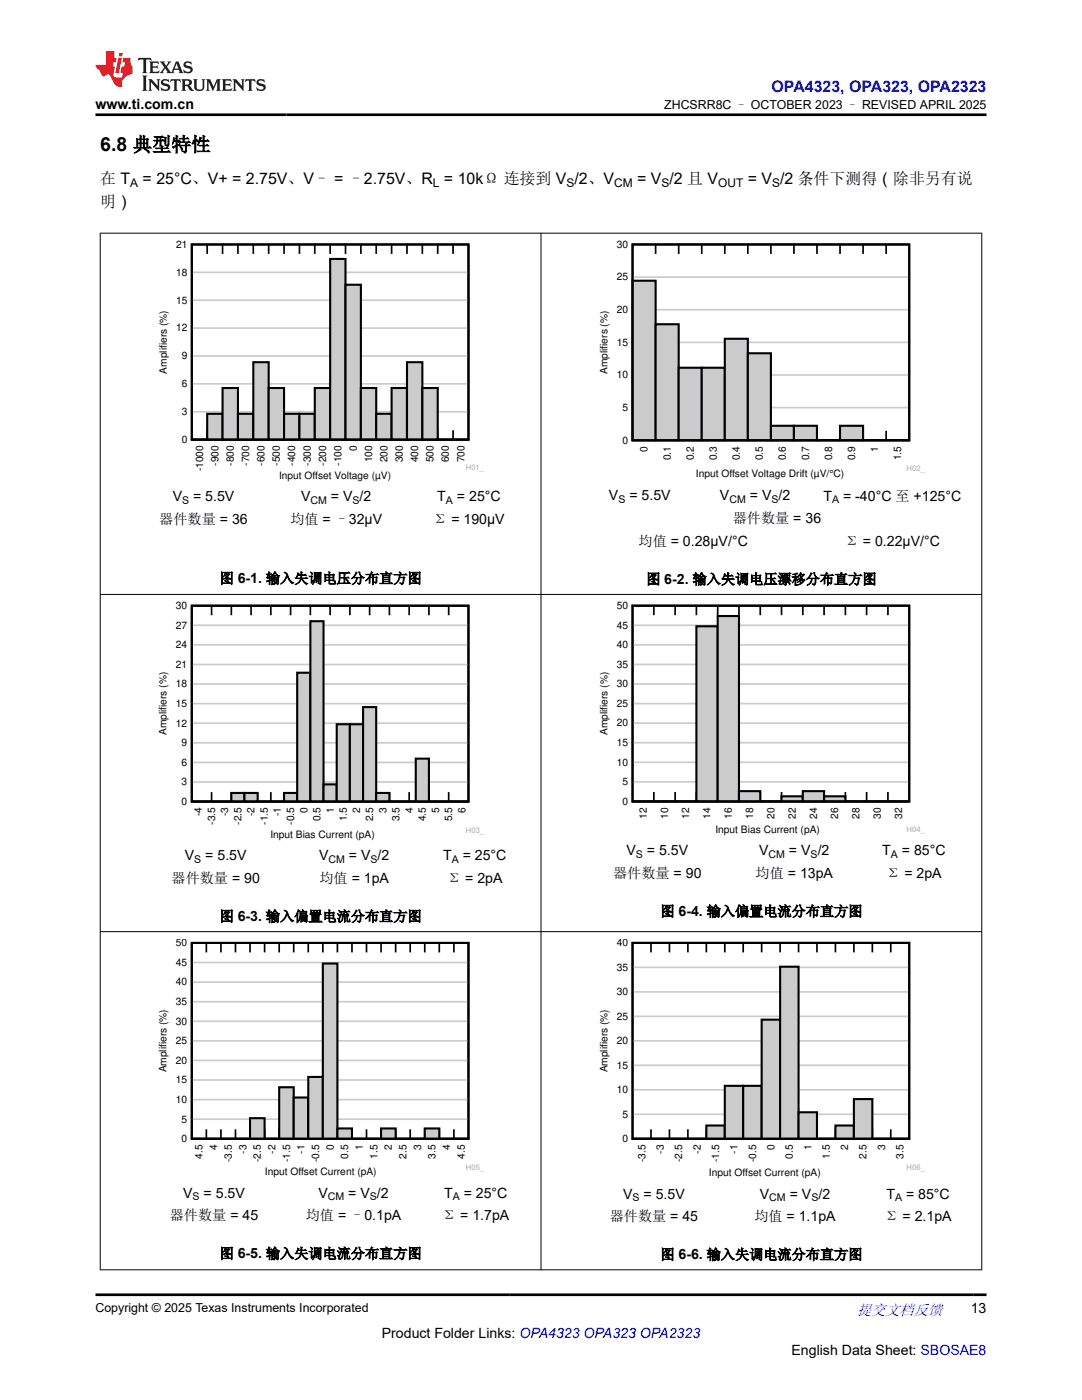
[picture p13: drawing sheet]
<svg xmlns="http://www.w3.org/2000/svg" width="216mm" height="279mm" viewBox="0 0 216 279" stroke-linecap="round" stroke-linejoin="round" font-family="sans-serif">
<defs><g id="words">
<text font-size="3.9" x="20" y="30.2">6.8 典型特性</text>
<text font-size="3.2" fill="#00f" x="154" y="18.3">OPA4323, OPA323, OPA2323</text>
<g font-size="3.2">
<text x="20" y="36.7">在 T</text>
<text x="20" y="41.2">明）</text>
<text x="28.5" y="36.7">= 25°C、V+ = 2.75V、V– = –2.75V、R = 10kΩ 连接到 V /2、V</text>
<text x="127.1" y="36.7">= V /2 且 V</text>
<text x="149.2" y="36.7">= V /2 条件下测得（除非另有说</text>
</g>
<text font-size="3" fill="#00f" x="171" y="262.4">提交文档反馈</text>
<g font-size="2.8">
<text x="19" y="21.7">www.ti.com.cn</text>
<text x="34.5" y="100">V</text>
<text x="38.5" y="100">= 5.5V</text>
<text x="60.1" y="100">V</text>
<text x="66" y="100">= V /2</text>
<text x="87.3" y="100">T</text>
<text x="91.2" y="100">= 25°C</text>
<text x="121.5" y="99.8">V</text>
<text x="125.6" y="99.8">= 5.5V</text>
<text x="143.7" y="99.8">V</text>
<text x="149.6" y="99.8">= V /2</text>
<text x="164.3" y="99.9">T</text>
<text x="168.2" y="99.9">= -40°C 至 +125°C</text>
<text x="31.8" y="104.5">器件数量 = 36</text>
<text x="57.9" y="104.5">均值 = –32µV</text>
<text x="86.5" y="104.5">Σ = 190µV</text>
<text x="146.2" y="104.4">器件数量 = 36</text>
<text x="127.4" y="108.9">均值 = 0.28µV/°C</text>
<text x="168.6" y="108.9">Σ = 0.22µV/°C</text>
<text x="43.8" y="116.4">图 6-1. 输入失调电压分布直方图</text>
<text x="129" y="116.6">图 6-2. 输入失调电压漂移分布直方图</text>
<text x="36.9" y="171.7">V</text>
<text x="41" y="171.7">= 5.5V</text>
<text x="63.7" y="171.7">V</text>
<text x="69.6" y="171.7">= V /2</text>
<text x="88.4" y="171.7">T</text>
<text x="92.3" y="171.7">= 25°C</text>
<text x="125" y="170.7">V</text>
<text x="129.1" y="170.7">= 5.5V</text>
<text x="151.5" y="170.7">V</text>
<text x="157.4" y="170.7">= V /2</text>
<text x="176.1" y="170.7">T</text>
<text x="180" y="170.7">= 85°C</text>
<text x="34.2" y="176.2">器件数量 = 90</text>
<text x="63.7" y="176.2">均值 = 1pA</text>
<text x="89.2" y="176.2">Σ = 2pA</text>
<text x="122.3" y="175.2">器件数量 = 90</text>
<text x="150.8" y="175.2">均值 = 13pA</text>
<text x="176.8" y="175.2">Σ = 2pA</text>
<text x="43.8" y="183.8">图 6-3. 输入偏置电流分布直方图</text>
<text x="131.8" y="182.8">图 6-4. 输入偏置电流分布直方图</text>
<text x="36.6" y="239">V</text>
<text x="40.6" y="239">= 5.5V</text>
<text x="63.5" y="239">V</text>
<text x="69.5" y="239">= V /2</text>
<text x="88.6" y="239">T</text>
<text x="92.5" y="239">= 25°C</text>
<text x="124.3" y="239.2">V</text>
<text x="128.4" y="239.2">= 5.5V</text>
<text x="151.6" y="239.2">V</text>
<text x="157.6" y="239.2">= V /2</text>
<text x="176.9" y="239.2">T</text>
<text x="180.8" y="239.2">= 85°C</text>
<text x="33.9" y="243.5">器件数量 = 45</text>
<text x="61" y="243.5">均值 = –0.1pA</text>
<text x="88.2" y="243.5">Σ = 1.7pA</text>
<text x="121.7" y="243.7">器件数量 = 45</text>
<text x="150.5" y="243.7">均值 = 1.1pA</text>
<text x="176.5" y="243.7">Σ = 2.1pA</text>
<text x="43.8" y="251.1">图 6-5. 输入失调电流分布直方图</text>
<text x="131.8" y="251.3">图 6-6. 输入失调电流分布直方图</text>
<text x="193.7" y="262.1">13</text>
<text x="76.2" y="266.9">Product Folder Links: OPA4323 OPA323 OPA2323</text>
<text x="157.9" y="270.3">English Data Sheet: SBOSAE8</text>
</g>
<g font-size="2.5">
<text x="132.5" y="21.8">ZHCSRR8C – OCTOBER 2023 – REVISED APRIL 2025</text>
<text x="19" y="261.8">Copyright © 2025 Texas Instruments Incorporated</text>
</g>
<g font-size="2.4">
<text x="26" y="37.3">A</text>
<text x="86.4" y="37.3">L</text>
<text x="113" y="37.3">S</text>
<text x="122.6" y="37.3">CM</text>
<text x="132" y="37.3">S</text>
<text x="143.3" y="37.3">OUT</text>
<text x="154.1" y="37.3">S</text>
</g>
<g font-size="2.1">
<text x="36.3" y="100.6">S</text>
<text x="62" y="100.6">CM</text>
<text x="70.4" y="100.6">S</text>
<text x="89" y="100.6">A</text>
<text x="123.4" y="100.3">S</text>
<text x="145.5" y="100.3">CM</text>
<text x="153.9" y="100.3">S</text>
<text x="166" y="100.5">A</text>
<text x="38.8" y="172.3">S</text>
<text x="65.6" y="172.3">CM</text>
<text x="73.9" y="172.3">S</text>
<text x="90.1" y="172.3">A</text>
<text x="126.9" y="171.3">S</text>
<text x="153.4" y="171.3">CM</text>
<text x="161.7" y="171.3">S</text>
<text x="177.8" y="171.3">A</text>
<text x="38.4" y="239.6">S</text>
<text x="65.4" y="239.6">CM</text>
<text x="73.8" y="239.6">S</text>
<text x="90.3" y="239.6">A</text>
<text x="126.2" y="239.8">S</text>
<text x="153.5" y="239.8">CM</text>
<text x="161.9" y="239.8">S</text>
<text x="178.6" y="239.8">A</text>
</g>
<g font-size="2">
<text x="35.1" y="49.5">21</text>
<text x="123.1" y="49.4">30</text>
<text x="35.1" y="55">18</text>
<text x="123.1" y="56">25</text>
<text x="35.1" y="60.6">15</text>
<text x="123.1" y="62.5">20</text>
<text x="35.1" y="66.1">12</text>
<text x="36.3" y="71.7">9</text>
<text x="123.1" y="69">15</text>
<text x="33.3" y="74.5" transform="rotate(-90 33.3 74.5)">Amplifiers (%)</text>
<text x="36.3" y="77.3">6</text>
<text x="121.2" y="74.6" transform="rotate(-90 121.2 74.6)">Amplifiers (%)</text>
<text x="123.1" y="75.5">10</text>
<text x="36.3" y="82.8">3</text>
<text x="124.2" y="82">5</text>
<text x="36.3" y="88.4">0</text>
<text x="124.2" y="88.5">0</text>
<text x="40.5" y="94" transform="rotate(-90 40.5 94)">-1000</text>
<text x="43.6" y="92.9" transform="rotate(-90 43.6 92.9)">-900</text>
<text x="46.7" y="92.9" transform="rotate(-90 46.7 92.9)">-800</text>
<text x="49.7" y="92.9" transform="rotate(-90 49.7 92.9)">-700</text>
<text x="52.8" y="92.9" transform="rotate(-90 52.8 92.9)">-600</text>
<text x="55.7" y="95.5">Input Offset Voltage (µV)</text>
<text x="55.9" y="92.9" transform="rotate(-90 55.9 92.9)">-500</text>
<text x="58.9" y="92.9" transform="rotate(-90 58.9 92.9)">-400</text>
<text x="62" y="92.9" transform="rotate(-90 62 92.9)">-300</text>
<text x="65.1" y="92.9" transform="rotate(-90 65.1 92.9)">-200</text>
<text x="68.1" y="92.9" transform="rotate(-90 68.1 92.9)">-100</text>
<text x="71.2" y="90" transform="rotate(-90 71.2 90)">0</text>
<text x="74.3" y="92.3" transform="rotate(-90 74.3 92.3)">100</text>
<text x="77.3" y="92.3" transform="rotate(-90 77.3 92.3)">200</text>
<text x="80.4" y="92.3" transform="rotate(-90 80.4 92.3)">300</text>
<text x="83.5" y="92.3" transform="rotate(-90 83.5 92.3)">400</text>
<text x="86.5" y="92.3" transform="rotate(-90 86.5 92.3)">500</text>
<text x="89.6" y="92.3" transform="rotate(-90 89.6 92.3)">600</text>
<text x="92.7" y="92.3" transform="rotate(-90 92.7 92.3)">700</text>
<text x="129.2" y="90.2" transform="rotate(-90 129.2 90.2)">0</text>
<text x="133.8" y="91.8" transform="rotate(-90 133.8 91.8)">0.1</text>
<text x="138.4" y="91.8" transform="rotate(-90 138.4 91.8)">0.2</text>
<text x="138.9" y="95.1">Input Offset Voltage Drift (µV/°C)</text>
<text x="143" y="91.8" transform="rotate(-90 143 91.8)">0.3</text>
<text x="147.6" y="91.8" transform="rotate(-90 147.6 91.8)">0.4</text>
<text x="152.2" y="91.8" transform="rotate(-90 152.2 91.8)">0.5</text>
<text x="156.8" y="91.8" transform="rotate(-90 156.8 91.8)">0.6</text>
<text x="161.4" y="91.8" transform="rotate(-90 161.4 91.8)">0.7</text>
<text x="166" y="91.8" transform="rotate(-90 166 91.8)">0.8</text>
<text x="170.6" y="91.8" transform="rotate(-90 170.6 91.8)">0.9</text>
<text x="175.2" y="90.2" transform="rotate(-90 175.2 90.2)">1</text>
<text x="179.8" y="91.8" transform="rotate(-90 179.8 91.8)">1.5</text>
<text x="35.1" y="125.5">27</text>
<text x="35.1" y="121.5">30</text>
<text x="123.1" y="125.5">45</text>
<text x="123.1" y="121.5">50</text>
<text x="35.1" y="129.4">24</text>
<text x="123.1" y="129.4">40</text>
<text x="35.1" y="137.2">18</text>
<text x="35.1" y="133.3">21</text>
<text x="123.1" y="137.2">30</text>
<text x="123.1" y="133.3">35</text>
<text x="35.1" y="141.1">15</text>
<text x="123.1" y="141.1">25</text>
<text x="33.3" y="146.7" transform="rotate(-90 33.3 146.7)">Amplifiers (%)</text>
<text x="35.1" y="145">12</text>
<text x="36.2" y="148.9">9</text>
<text x="121.2" y="146.7" transform="rotate(-90 121.2 146.7)">Amplifiers (%)</text>
<text x="123.1" y="148.9">15</text>
<text x="123.1" y="145">20</text>
<text x="36.2" y="152.8">6</text>
<text x="123.1" y="152.8">10</text>
<text x="36.2" y="160.6">0</text>
<text x="36.2" y="156.7">3</text>
<text x="124.2" y="160.6">0</text>
<text x="124.2" y="156.7">5</text>
<text x="40.3" y="162.9" transform="rotate(-90 40.3 162.9)">-4</text>
<text x="42.9" y="164.6" transform="rotate(-90 42.9 164.6)">-3.5</text>
<text x="45.6" y="162.9" transform="rotate(-90 45.6 162.9)">-3</text>
<text x="48.2" y="164.6" transform="rotate(-90 48.2 164.6)">-2.5</text>
<text x="50.8" y="162.9" transform="rotate(-90 50.8 162.9)">-2</text>
<text x="53.4" y="164.6" transform="rotate(-90 53.4 164.6)">-1.5</text>
<text x="53.9" y="167.2">Input Bias Current (pA)</text>
<text x="56.1" y="162.9" transform="rotate(-90 56.1 162.9)">-1</text>
<text x="58.7" y="164.6" transform="rotate(-90 58.7 164.6)">-0.5</text>
<text x="61.3" y="162.3" transform="rotate(-90 61.3 162.3)">0</text>
<text x="64" y="163.9" transform="rotate(-90 64 163.9)">0.5</text>
<text x="66.6" y="162.3" transform="rotate(-90 66.6 162.3)">1</text>
<text x="69.2" y="163.9" transform="rotate(-90 69.2 163.9)">1.5</text>
<text x="71.8" y="162.3" transform="rotate(-90 71.8 162.3)">2</text>
<text x="74.5" y="163.9" transform="rotate(-90 74.5 163.9)">2.5</text>
<text x="77.1" y="162.3" transform="rotate(-90 77.1 162.3)">3</text>
<text x="79.7" y="163.9" transform="rotate(-90 79.7 163.9)">3.5</text>
<text x="82.4" y="162.3" transform="rotate(-90 82.4 162.3)">4</text>
<text x="85" y="163.9" transform="rotate(-90 85 163.9)">4.5</text>
<text x="87.6" y="162.3" transform="rotate(-90 87.6 162.3)">5</text>
<text x="90.2" y="163.9" transform="rotate(-90 90.2 163.9)">5.5</text>
<text x="92.9" y="162.3" transform="rotate(-90 92.9 162.3)">6</text>
<text x="129.1" y="163.4" transform="rotate(-90 129.1 163.4)">12</text>
<text x="133.3" y="163.4" transform="rotate(-90 133.3 163.4)">10</text>
<text x="137.5" y="163.4" transform="rotate(-90 137.5 163.4)">12</text>
<text x="141.8" y="163.4" transform="rotate(-90 141.8 163.4)">14</text>
<text x="142.8" y="166.2">Input Bias Current (pA)</text>
<text x="146" y="163.4" transform="rotate(-90 146 163.4)">16</text>
<text x="150.3" y="163.4" transform="rotate(-90 150.3 163.4)">18</text>
<text x="154.5" y="163.4" transform="rotate(-90 154.5 163.4)">20</text>
<text x="158.8" y="163.4" transform="rotate(-90 158.8 163.4)">22</text>
<text x="163" y="163.4" transform="rotate(-90 163 163.4)">24</text>
<text x="167.3" y="163.4" transform="rotate(-90 167.3 163.4)">26</text>
<text x="171.5" y="163.4" transform="rotate(-90 171.5 163.4)">28</text>
<text x="175.8" y="163.4" transform="rotate(-90 175.8 163.4)">30</text>
<text x="180" y="163.4" transform="rotate(-90 180 163.4)">32</text>
<text x="35.1" y="188.8">50</text>
<text x="123.1" y="188.8">40</text>
<text x="35.1" y="196.7">40</text>
<text x="35.1" y="192.8">45</text>
<text x="123.1" y="193.7">35</text>
<text x="35.1" y="200.6">35</text>
<text x="123.1" y="203.5">25</text>
<text x="123.1" y="198.6">30</text>
<text x="35.1" y="208.4">25</text>
<text x="35.1" y="204.5">30</text>
<text x="123.1" y="208.4">20</text>
<text x="33.3" y="214" transform="rotate(-90 33.3 214)">Amplifiers (%)</text>
<text x="35.1" y="212.3">20</text>
<text x="121.2" y="214" transform="rotate(-90 121.2 214)">Amplifiers (%)</text>
<text x="123.1" y="213.3">15</text>
<text x="35.1" y="220.1">10</text>
<text x="35.1" y="216.2">15</text>
<text x="123.1" y="218.2">10</text>
<text x="36.2" y="227.9">0</text>
<text x="36.2" y="224">5</text>
<text x="124.2" y="227.9">0</text>
<text x="124.2" y="223">5</text>
<text x="40.4" y="231.2" transform="rotate(-90 40.4 231.2)">4.5</text>
<text x="43.3" y="229.6" transform="rotate(-90 43.3 229.6)">4</text>
<text x="46.3" y="231.9" transform="rotate(-90 46.3 231.9)">-3.5</text>
<text x="49.2" y="230.2" transform="rotate(-90 49.2 230.2)">-3</text>
<text x="52.1" y="231.9" transform="rotate(-90 52.1 231.9)">-2.5</text>
<text x="55" y="230.2" transform="rotate(-90 55 230.2)">-2</text>
<text x="57.9" y="231.9" transform="rotate(-90 57.9 231.9)">-1.5</text>
<text x="60.8" y="230.2" transform="rotate(-90 60.8 230.2)">-1</text>
<text x="63.7" y="231.9" transform="rotate(-90 63.7 231.9)">-0.5</text>
<text x="66.6" y="229.6" transform="rotate(-90 66.6 229.6)">0</text>
<text x="69.5" y="231.2" transform="rotate(-90 69.5 231.2)">0.5</text>
<text x="72.4" y="229.6" transform="rotate(-90 72.4 229.6)">1</text>
<text x="75.3" y="231.2" transform="rotate(-90 75.3 231.2)">1.5</text>
<text x="78.2" y="229.6" transform="rotate(-90 78.2 229.6)">2</text>
<text x="81.1" y="231.2" transform="rotate(-90 81.1 231.2)">2.5</text>
<text x="84" y="229.6" transform="rotate(-90 84 229.6)">3</text>
<text x="86.9" y="231.2" transform="rotate(-90 86.9 231.2)">3.5</text>
<text x="89.8" y="229.6" transform="rotate(-90 89.8 229.6)">4</text>
<text x="92.7" y="231.2" transform="rotate(-90 92.7 231.2)">4.5</text>
<text x="128.8" y="231.9" transform="rotate(-90 128.8 231.9)">-3.5</text>
<text x="132.5" y="230.2" transform="rotate(-90 132.5 230.2)">-3</text>
<text x="136.1" y="231.9" transform="rotate(-90 136.1 231.9)">-2.5</text>
<text x="139.8" y="230.2" transform="rotate(-90 139.8 230.2)">-2</text>
<text x="143.5" y="231.9" transform="rotate(-90 143.5 231.9)">-1.5</text>
<text x="147.2" y="230.2" transform="rotate(-90 147.2 230.2)">-1</text>
<text x="150.9" y="231.9" transform="rotate(-90 150.9 231.9)">-0.5</text>
<text x="154.5" y="229.5" transform="rotate(-90 154.5 229.5)">0</text>
<text x="158.2" y="231.2" transform="rotate(-90 158.2 231.2)">0.5</text>
<text x="161.9" y="229.5" transform="rotate(-90 161.9 229.5)">1</text>
<text x="165.6" y="231.2" transform="rotate(-90 165.6 231.2)">1.5</text>
<text x="169.3" y="229.5" transform="rotate(-90 169.3 229.5)">2</text>
<text x="172.9" y="231.2" transform="rotate(-90 172.9 231.2)">2.5</text>
<text x="176.6" y="229.5" transform="rotate(-90 176.6 229.5)">3</text>
<text x="180.3" y="231.2" transform="rotate(-90 180.3 231.2)">3.5</text>
<text x="52.9" y="234.5">Input Offset Current (pA)</text>
<text x="141.5" y="234.7">Input Offset Current (pA)</text>
</g>
<g font-size="1.5" fill="#a8a8a8">
<text x="93" y="93.9">H01_</text>
<text x="180.9" y="94">H02_</text>
<text x="93" y="166.1">H03_</text>
<text x="180.9" y="166.1">H04_</text>
<text x="93" y="233.4">H05_</text>
<text x="180.9" y="233.4">H06_</text>
</g>
</g></defs>
<path d="M38.3 48.8h55.2v38.9h-55.2zM38.3 87.7h3z" fill="none" stroke="#000" stroke-width=".42"/>
<g fill="none" stroke="#000" stroke-width=".34">
<path d="M41.3 48.8v1.9M44.4 48.8v1.9M47.5 48.8v1.9M50.5 48.8v1.9M53.6 48.8v1.9M56.7 48.8v1.9M59.7 48.8v1.9M62.8 48.8v1.9M65.9 48.8v1.9M68.9 48.8v1.9M72 48.8v1.9M75.1 48.8v1.9"/>
<path d="M78.1 48.8v1.9M81.2 48.8v1.9M84.3 48.8v1.9M87.3 48.8v1.9M90.4 48.8v1.9M41.3 85.9v1.8M44.4 85.9v1.8M47.5 85.9v1.8M50.5 85.9v1.8M53.6 85.9v1.8M56.7 85.9v1.8M59.7 85.9v1.8"/>
<path d="M62.8 85.9v1.8M65.9 85.9v1.8M68.9 85.9v1.8M72 85.9v1.8M75.1 85.9v1.8M78.1 85.9v1.8M81.2 85.9v1.8M84.3 85.9v1.8M87.3 85.9v1.8M90.4 85.9v1.8"/>
</g>
<path d="M38.3 59.9h55.2M38.3 54.4h55.2M38.3 76.6h55.2M38.3 71h55.2M38.3 65.5h55.2M38.3 82.2h55.2" fill="none" stroke="#cbcbcb" stroke-width=".34"/>
<path d="M38.3 87.7h3.1" fill="none" stroke="#cbcbcb" stroke-width=".2"/>
<path d="M41.3 82.6h3.1v5.1h-3.1z" fill-rule="evenodd" fill="#cbcbcb"/>
<path d="M41.3 82.6h3.1v5.1h-3.1z" fill="none" stroke="#000" stroke-width=".42"/>
<path d="M44.4 77.4h3.1v10.3h-3.1z" fill-rule="evenodd" fill="#cbcbcb"/>
<path d="M44.4 77.4h3.1v10.3h-3.1z" fill="none" stroke="#000" stroke-width=".42"/>
<path d="M47.5 82.6h3.1v5.1h-3.1z" fill-rule="evenodd" fill="#cbcbcb"/>
<path d="M47.5 82.6h3v5.1h-3z" fill="none" stroke="#000" stroke-width=".42"/>
<path d="M50.5 72.3h3.1v15.4h-3.1z" fill-rule="evenodd" fill="#cbcbcb"/>
<path d="M50.5 72.3h3.1v15.4h-3.1z" fill="none" stroke="#000" stroke-width=".42"/>
<path d="M53.6 77.4h3.1v10.3h-3.1z" fill-rule="evenodd" fill="#cbcbcb"/>
<path d="M53.6 77.4h3.1v10.3h-3.1z" fill="none" stroke="#000" stroke-width=".42"/>
<path d="M56.7 82.6h3.1v5.1h-3.1z" fill-rule="evenodd" fill="#cbcbcb"/>
<path d="M56.7 82.6h3v5.1h-3z" fill="none" stroke="#000" stroke-width=".42"/>
<path d="M59.7 82.6h3.1v5.1h-3.1z" fill-rule="evenodd" fill="#cbcbcb"/>
<path d="M59.7 82.6h3.1v5.1h-3.1z" fill="none" stroke="#000" stroke-width=".42"/>
<path d="M62.8 77.4h3.1v10.3h-3.1z" fill-rule="evenodd" fill="#cbcbcb"/>
<path d="M62.8 77.4h3.1v10.3h-3.1z" fill="none" stroke="#000" stroke-width=".42"/>
<path d="M65.9 51.7h3v36h-3z" fill-rule="evenodd" fill="#cbcbcb"/>
<path d="M65.9 51.7h3v36h-3z" fill="none" stroke="#000" stroke-width=".42"/>
<path d="M68.9 56.8h3.1v30.9h-3.1z" fill-rule="evenodd" fill="#cbcbcb"/>
<path d="M68.9 56.8h3.1v30.9h-3.1z" fill="none" stroke="#000" stroke-width=".42"/>
<path d="M72 77.4h3.1v10.3h-3.1z" fill-rule="evenodd" fill="#cbcbcb"/>
<path d="M72 77.4h3.1v10.3h-3.1z" fill="none" stroke="#000" stroke-width=".42"/>
<path d="M75.1 82.6h3v5.1h-3z" fill-rule="evenodd" fill="#cbcbcb"/>
<path d="M75.1 82.6h3v5.1h-3z" fill="none" stroke="#000" stroke-width=".42"/>
<path d="M78.1 77.4h3.1v10.3h-3.1z" fill-rule="evenodd" fill="#cbcbcb"/>
<path d="M78.1 77.4h3.1v10.3h-3.1z" fill="none" stroke="#000" stroke-width=".42"/>
<path d="M81.2 72.3h3.1v15.4h-3.1z" fill-rule="evenodd" fill="#cbcbcb"/>
<path d="M81.2 72.3h3.1v15.4h-3.1z" fill="none" stroke="#000" stroke-width=".42"/>
<path d="M84.3 77.4h3v10.3h-3z" fill-rule="evenodd" fill="#cbcbcb"/>
<path d="M38.3 48.8h55.2v38.9h-55.2zM84.3 77.4h3v10.3h-3zM87.3 87.7h3.1zM90.4 87.7h3.1z" fill="none" stroke="#000" stroke-width=".42"/>
<path d="M87.3 87.7h6.2" fill="none" stroke="#cbcbcb" stroke-width=".2"/>
<path d="M119.3 48h65.3v47.6h-65.3z" fill-rule="evenodd" fill="#fff"/>
<path d="M126.2 48.8h55.2v39.1h-55.2z" fill="none" stroke="#000" stroke-width=".42"/>
<g fill="none" stroke="#000" stroke-width=".34">
<path d="M130.8 48.8v1.9M135.4 48.8v1.9M140 48.8v1.9M144.6 48.8v1.9M149.2 48.8v1.9M153.8 48.8v1.9M158.4 48.8v1.9M163 48.8v1.9M167.6 48.8v1.9M172.2 48.8v1.9M176.8 48.8v1.9M130.8 86v1.9"/>
<path d="M135.4 86v1.9M140 86v1.9M144.6 86v1.9M149.2 86v1.9M153.8 86v1.9M158.4 86v1.9M163 86v1.9M167.6 86v1.9M172.2 86v1.9M176.8 86v1.9"/>
</g>
<path d="M126.2 55.3h55.2M126.2 74.8h55.2M126.2 68.3h55.2M126.2 61.8h55.2M126.2 81.4h55.2" fill="none" stroke="#cbcbcb" stroke-width=".34"/>
<path d="M126.2 56h4.6v31.9h-4.6z" fill-rule="evenodd" fill="#cbcbcb"/>
<path d="M126.2 56h4.6v31.9h-4.6z" fill="none" stroke="#000" stroke-width=".42"/>
<path d="M130.8 64.7h4.6v23.2h-4.6z" fill-rule="evenodd" fill="#cbcbcb"/>
<path d="M130.8 64.7h4.6v23.2h-4.6z" fill="none" stroke="#000" stroke-width=".42"/>
<path d="M135.4 73.4h4.6v14.5h-4.6z" fill-rule="evenodd" fill="#cbcbcb"/>
<path d="M135.4 73.4h4.6v14.5h-4.6z" fill="none" stroke="#000" stroke-width=".42"/>
<path d="M140 73.4h4.6v14.5h-4.6z" fill-rule="evenodd" fill="#cbcbcb"/>
<path d="M140 73.4h4.6v14.5h-4.6z" fill="none" stroke="#000" stroke-width=".42"/>
<path d="M144.6 67.6h4.6v20.3h-4.6z" fill-rule="evenodd" fill="#cbcbcb"/>
<path d="M144.6 67.6h4.6v20.3h-4.6z" fill="none" stroke="#000" stroke-width=".42"/>
<path d="M149.2 70.5h4.6v17.4h-4.6z" fill-rule="evenodd" fill="#cbcbcb"/>
<path d="M149.2 70.5h4.6v17.4h-4.6z" fill="none" stroke="#000" stroke-width=".42"/>
<path d="M153.8 85h4.6v2.9h-4.6z" fill-rule="evenodd" fill="#cbcbcb"/>
<path d="M153.8 85h4.6v2.9h-4.6z" fill="none" stroke="#000" stroke-width=".42"/>
<path d="M158.4 85h4.6v2.9h-4.6z" fill-rule="evenodd" fill="#cbcbcb"/>
<path d="M158.4 85h4.6v2.9h-4.6zM163 87.9h4.6z" fill="none" stroke="#000" stroke-width=".42"/>
<path d="M163 87.9h4.6" fill="none" stroke="#cbcbcb" stroke-width=".2"/>
<path d="M167.6 85h4.6v2.9h-4.6z" fill-rule="evenodd" fill="#cbcbcb"/>
<path d="M126.2 48.8h55.2v39.1h-55.2zM167.6 85h4.6v2.9h-4.6zM172.2 87.9h4.6zM176.8 87.9h4.6z" fill="none" stroke="#000" stroke-width=".42"/>
<path d="M172.2 87.9h9.2" fill="none" stroke="#cbcbcb" stroke-width=".2"/>
<path d="M31.3 120.1h65.4v47.6h-65.4z" fill-rule="evenodd" fill="#fff"/>
<path d="M38.3 120.9h55.2v39.1h-55.2zM38.3 160h2.6zM40.9 160h2.6zM43.5 160h2.7z" fill="none" stroke="#000" stroke-width=".42"/>
<g fill="none" stroke="#000" stroke-width=".34">
<path d="M42.2 120.9v1.9M46.2 120.9v1.9M50.1 120.9v1.9M54 120.9v1.9M58 120.9v1.9M61.9 120.9v1.9M65.9 120.9v1.9M69.8 120.9v1.9M73.8 120.9v1.9M77.7 120.9v1.9M81.6 120.9v1.9M85.6 120.9v1.9"/>
<path d="M89.5 120.9v1.9M42.2 158.1v1.9M46.2 158.1v1.9M50.1 158.1v1.9M54 158.1v1.9M58 158.1v1.9M61.9 158.1v1.9M65.9 158.1v1.9M69.8 158.1v1.9M73.8 158.1v1.9M77.7 158.1v1.9M81.6 158.1v1.9"/>
<path d="M85.6 158.1v1.9M89.5 158.1v1.9"/>
</g>
<path d="M38.3 136.5h55.2M38.3 132.6h55.2M38.3 128.7h55.2M38.3 124.8h55.2M38.3 156.1h55.2M38.3 152.2h55.2M38.3 148.2h55.2M38.3 144.3h55.2M38.3 140.4h55.2" fill="none" stroke="#cbcbcb" stroke-width=".34"/>
<path d="M38.3 160h7.9" fill="none" stroke="#cbcbcb" stroke-width=".2"/>
<path d="M46.2 158.3h2.6v1.7h-2.6z" fill-rule="evenodd" fill="#cbcbcb"/>
<path d="M46.2 158.3h2.6v1.7h-2.6z" fill="none" stroke="#000" stroke-width=".42"/>
<path d="M48.8 158.3h2.6v1.7h-2.6z" fill-rule="evenodd" fill="#cbcbcb"/>
<path d="M48.8 158.3h2.6v1.7h-2.6zM51.4 160h2.6zM54 160h2.7z" fill="none" stroke="#000" stroke-width=".42"/>
<path d="M51.4 160h5.3" fill="none" stroke="#cbcbcb" stroke-width=".2"/>
<path d="M56.7 158.3h2.6v1.7h-2.6z" fill-rule="evenodd" fill="#cbcbcb"/>
<path d="M56.7 158.3h2.6v1.7h-2.6z" fill="none" stroke="#000" stroke-width=".42"/>
<path d="M59.3 134.3h2.6v25.7h-2.6z" fill-rule="evenodd" fill="#cbcbcb"/>
<path d="M59.3 134.3h2.6v25.7h-2.6z" fill="none" stroke="#000" stroke-width=".42"/>
<path d="M61.9 124h2.7v36h-2.7z" fill-rule="evenodd" fill="#cbcbcb"/>
<path d="M61.9 124h2.7v36h-2.7z" fill="none" stroke="#000" stroke-width=".42"/>
<path d="M64.6 156.5h2.6v3.5h-2.6z" fill-rule="evenodd" fill="#cbcbcb"/>
<path d="M64.6 156.5h2.6v3.5h-2.6z" fill="none" stroke="#000" stroke-width=".42"/>
<path d="M67.2 144.5h2.6v15.5h-2.6z" fill-rule="evenodd" fill="#cbcbcb"/>
<path d="M67.2 144.5h2.6v15.5h-2.6z" fill="none" stroke="#000" stroke-width=".42"/>
<path d="M69.8 144.5h2.7v15.5h-2.7z" fill-rule="evenodd" fill="#cbcbcb"/>
<path d="M69.8 144.5h2.6v15.5h-2.6z" fill="none" stroke="#000" stroke-width=".42"/>
<path d="M72.4 141.1h2.7v18.9h-2.7z" fill-rule="evenodd" fill="#cbcbcb"/>
<path d="M72.4 141.1h2.7v18.9h-2.7z" fill="none" stroke="#000" stroke-width=".42"/>
<path d="M75.1 158.3h2.6v1.7h-2.6z" fill-rule="evenodd" fill="#cbcbcb"/>
<path d="M75.1 158.3h2.6v1.7h-2.6zM77.7 160h2.6zM80.3 160h2.7z" fill="none" stroke="#000" stroke-width=".42"/>
<path d="M77.7 160h5.3" fill="none" stroke="#cbcbcb" stroke-width=".2"/>
<path d="M83 151.4h2.6v8.6h-2.6z" fill-rule="evenodd" fill="#cbcbcb"/>
<path d="M38.3 120.9h55.2v39.1h-55.2zM83 151.4h2.6v8.6h-2.6zM85.6 160h2.6zM88.2 160h2.6zM90.8 160h2.7z" fill="none" stroke="#000" stroke-width=".42"/>
<path d="M85.6 160h7.9" fill="none" stroke="#cbcbcb" stroke-width=".2"/>
<path d="M119.3 120.1h65.3v46.6h-65.3z" fill-rule="evenodd" fill="#fff"/>
<path d="M126.2 120.9h55.2v39h-55.2zM126.2 159.9h4.3zM130.5 159.9h4.2zM134.7 159.9h4.3z" fill="none" stroke="#000" stroke-width=".42"/>
<g fill="none" stroke="#000" stroke-width=".34">
<path d="M130.5 120.9v1.9M134.7 120.9v1.9M139 120.9v1.9M143.2 120.9v1.9M147.5 120.9v1.9M151.7 120.9v1.9M155.9 120.9v1.9M160.2 120.9v1.9M164.4 120.9v1.9M168.7 120.9v1.9M172.9 120.9v1.9M177.2 120.9v1.9"/>
<path d="M130.5 158.1v1.8M134.7 158.1v1.8M139 158.1v1.8M143.2 158.1v1.8M147.5 158.1v1.8M151.7 158.1v1.8M155.9 158.1v1.8M160.2 158.1v1.8M164.4 158.1v1.8M168.7 158.1v1.8M172.9 158.1v1.8M177.2 158.1v1.8"/>
</g>
<path d="M126.2 136.5h55.2M126.2 132.6h55.2M126.2 128.7h55.2M126.2 124.8h55.2M126.2 156h55.2M126.2 152.1h55.2M126.2 148.2h55.2M126.2 144.3h55.2M126.2 140.4h55.2" fill="none" stroke="#cbcbcb" stroke-width=".34"/>
<path d="M126.2 160h12.8" fill="none" stroke="#cbcbcb" stroke-width=".2"/>
<path d="M139 125h4.2v35h-4.2z" fill-rule="evenodd" fill="#cbcbcb"/>
<path d="M139 125h4.2v34.9h-4.2z" fill="none" stroke="#000" stroke-width=".42"/>
<path d="M143.2 122.9h4.3v37.1h-4.3z" fill-rule="evenodd" fill="#cbcbcb"/>
<path d="M143.2 122.9h4.3v37h-4.3z" fill="none" stroke="#000" stroke-width=".42"/>
<path d="M147.5 157.9h4.2v2.1h-4.2z" fill-rule="evenodd" fill="#cbcbcb"/>
<path d="M147.5 157.9h4.2v2h-4.2zM151.7 159.9h4.2z" fill="none" stroke="#000" stroke-width=".42"/>
<path d="M151.7 160h4.2" fill="none" stroke="#cbcbcb" stroke-width=".2"/>
<path d="M155.9 158.9h4.3v1.1h-4.3z" fill-rule="evenodd" fill="#cbcbcb"/>
<path d="M155.9 158.9h4.3v1h-4.3z" fill="none" stroke="#000" stroke-width=".42"/>
<path d="M160.2 157.9h4.2v2.1h-4.2z" fill-rule="evenodd" fill="#cbcbcb"/>
<path d="M160.2 157.9h4.2v2h-4.2z" fill="none" stroke="#000" stroke-width=".42"/>
<path d="M164.4 158.9h4.3v1.1h-4.3z" fill-rule="evenodd" fill="#cbcbcb"/>
<path d="M126.2 120.9h55.2v39h-55.2zM164.4 158.9h4.3v1h-4.3zM168.7 159.9h4.2zM172.9 159.9h4.3zM177.2 159.9h4.2z" fill="none" stroke="#000" stroke-width=".42"/>
<path d="M168.7 160h12.7" fill="none" stroke="#cbcbcb" stroke-width=".2"/>
<path d="M31.3 187.4h65.4v47.6h-65.4z" fill-rule="evenodd" fill="#fff"/>
<path d="M38.3 188.2h55.2v39.1h-55.2zM38.3 227.3h2.9zM41.2 227.3h2.9zM44.1 227.3h2.9zM47 227.3h2.9z" fill="none" stroke="#000" stroke-width=".42"/>
<g fill="none" stroke="#000" stroke-width=".34">
<path d="M41.2 188.2v1.9M44.1 188.2v1.9M47 188.2v1.9M49.9 188.2v1.9M52.8 188.2v1.9M55.7 188.2v1.9M58.6 188.2v1.9M61.5 188.2v1.9M64.4 188.2v1.9M67.3 188.2v1.9M70.2 188.2v1.9M73.1 188.2v1.9"/>
<path d="M76 188.2v1.9M78.9 188.2v1.9M81.9 188.2v1.9M84.8 188.2v1.9M87.7 188.2v1.9M90.6 188.2v1.9M41.2 225.4v1.9M44.1 225.4v1.9M47 225.4v1.9M49.9 225.4v1.9M52.8 225.4v1.9M55.7 225.4v1.9"/>
<path d="M58.6 225.4v1.9M61.5 225.4v1.9M64.4 225.4v1.9M67.3 225.4v1.9M70.2 225.4v1.9M73.1 225.4v1.9M76 225.4v1.9M78.9 225.4v1.9M81.9 225.4v1.9M84.8 225.4v1.9M87.7 225.4v1.9M90.6 225.4v1.9"/>
</g>
<path d="M38.3 199.9h55.2M38.3 196h55.2M38.3 192.1h55.2M38.3 219.5h55.2M38.3 215.5h55.2M38.3 211.6h55.2M38.3 207.7h55.2M38.3 203.8h55.2M38.3 223.4h55.2" fill="none" stroke="#cbcbcb" stroke-width=".34"/>
<path d="M38.3 227.3h11.6" fill="none" stroke="#cbcbcb" stroke-width=".2"/>
<path d="M49.9 223.2h2.9v4.1h-2.9z" fill-rule="evenodd" fill="#cbcbcb"/>
<path d="M49.9 223.2h2.9v4.1h-2.9zM52.8 227.3h2.9z" fill="none" stroke="#000" stroke-width=".42"/>
<path d="M52.8 227.3h2.9" fill="none" stroke="#cbcbcb" stroke-width=".2"/>
<path d="M55.7 217h2.9v10.3h-2.9z" fill-rule="evenodd" fill="#cbcbcb"/>
<path d="M55.7 217h2.9v10.3h-2.9z" fill="none" stroke="#000" stroke-width=".42"/>
<path d="M58.6 219h2.9v8.3h-2.9z" fill-rule="evenodd" fill="#cbcbcb"/>
<path d="M58.6 219h2.9v8.3h-2.9z" fill="none" stroke="#000" stroke-width=".42"/>
<path d="M61.5 214.9h2.9v12.4h-2.9z" fill-rule="evenodd" fill="#cbcbcb"/>
<path d="M61.5 214.9h2.9v12.4h-2.9z" fill="none" stroke="#000" stroke-width=".42"/>
<path d="M64.4 192.3h2.9v35h-2.9z" fill-rule="evenodd" fill="#cbcbcb"/>
<path d="M64.4 192.3h2.9v35h-2.9z" fill="none" stroke="#000" stroke-width=".42"/>
<path d="M67.3 225.2h2.9v2.1h-2.9z" fill-rule="evenodd" fill="#cbcbcb"/>
<path d="M67.3 225.2h2.9v2.1h-2.9zM70.2 227.3h2.9zM73.1 227.3h2.9z" fill="none" stroke="#000" stroke-width=".42"/>
<path d="M70.2 227.3h5.8" fill="none" stroke="#cbcbcb" stroke-width=".2"/>
<path d="M76 225.2h3v2.1h-3z" fill-rule="evenodd" fill="#cbcbcb"/>
<path d="M76 225.2h2.9v2.1h-2.9zM78.9 227.3h3zM81.9 227.3h2.9z" fill="none" stroke="#000" stroke-width=".42"/>
<path d="M78.9 227.3h5.9" fill="none" stroke="#cbcbcb" stroke-width=".2"/>
<path d="M84.8 225.2h2.9v2.1h-2.9z" fill-rule="evenodd" fill="#cbcbcb"/>
<path d="M38.3 188.2h55.2v39.1h-55.2zM84.8 225.2h2.9v2.1h-2.9zM87.7 227.3h2.9zM90.6 227.3h2.9z" fill="none" stroke="#000" stroke-width=".42"/>
<path d="M87.7 227.3h5.8" fill="none" stroke="#cbcbcb" stroke-width=".2"/>
<path d="M119.3 187.4h65.3v47.7h-65.3z" fill-rule="evenodd" fill="#fff"/>
<path d="M126.2 188.2h55.2v39.1h-55.2zM126.2 227.3h3.7zM129.9 227.3h3.7zM133.6 227.3h3.7zM137.3 227.3h3.6z" fill="none" stroke="#000" stroke-width=".42"/>
<g fill="none" stroke="#000" stroke-width=".34">
<path d="M129.9 188.2v1.9M133.6 188.2v1.9M137.3 188.2v1.9M140.9 188.2v1.9M144.6 188.2v1.9M148.3 188.2v1.9M152 188.2v1.9M155.7 188.2v1.9M159.3 188.2v1.9M163 188.2v1.9M166.7 188.2v1.9M170.4 188.2v1.9"/>
<path d="M174.1 188.2v1.9M177.7 188.2v1.9M129.9 225.4v1.9M133.6 225.4v1.9M137.3 225.4v1.9M140.9 225.4v1.9M144.6 225.4v1.9M148.3 225.4v1.9M152 225.4v1.9M155.7 225.4v1.9M159.3 225.4v1.9M163 225.4v1.9"/>
<path d="M166.7 225.4v1.9M170.4 225.4v1.9M174.1 225.4v1.9M177.7 225.4v1.9"/>
</g>
<path d="M126.2 198h55.2M126.2 193.1h55.2M126.2 217.5h55.2M126.2 212.6h55.2M126.2 207.7h55.2M126.2 202.8h55.2M126.2 222.4h55.2" fill="none" stroke="#cbcbcb" stroke-width=".34"/>
<path d="M126.2 227.3h14.8" fill="none" stroke="#cbcbcb" stroke-width=".2"/>
<path d="M140.9 224.6h3.7v2.7h-3.7z" fill-rule="evenodd" fill="#cbcbcb"/>
<path d="M140.9 224.6h3.7v2.7h-3.7z" fill="none" stroke="#000" stroke-width=".42"/>
<path d="M144.6 216.7h3.7v10.6h-3.7z" fill-rule="evenodd" fill="#cbcbcb"/>
<path d="M144.6 216.7h3.7v10.6h-3.7z" fill="none" stroke="#000" stroke-width=".42"/>
<path d="M148.3 216.7h3.7v10.6h-3.7z" fill-rule="evenodd" fill="#cbcbcb"/>
<path d="M148.3 216.7h3.7v10.6h-3.7z" fill="none" stroke="#000" stroke-width=".42"/>
<path d="M152 203.5h3.7v23.8h-3.7z" fill-rule="evenodd" fill="#cbcbcb"/>
<path d="M152 203.5h3.7v23.8h-3.7z" fill="none" stroke="#000" stroke-width=".42"/>
<path d="M155.7 192.9h3.7v34.4h-3.7z" fill-rule="evenodd" fill="#cbcbcb"/>
<path d="M155.7 192.9h3.6v34.4h-3.6z" fill="none" stroke="#000" stroke-width=".42"/>
<path d="M159.3 222h3.7v5.3h-3.7z" fill-rule="evenodd" fill="#cbcbcb"/>
<path d="M159.3 222h3.7v5.3h-3.7zM163 227.3h3.7z" fill="none" stroke="#000" stroke-width=".42"/>
<path d="M163 227.3h3.7" fill="none" stroke="#cbcbcb" stroke-width=".2"/>
<path d="M166.7 224.6h3.7v2.7h-3.7z" fill-rule="evenodd" fill="#cbcbcb"/>
<path d="M166.7 224.6h3.7v2.7h-3.7z" fill="none" stroke="#000" stroke-width=".42"/>
<path d="M170.4 219.3h3.7v8h-3.7z" fill-rule="evenodd" fill="#cbcbcb"/>
<path d="M126.2 188.2h55.2v39.1h-55.2zM170.4 219.3h3.7v8h-3.7zM174.1 227.3h3.6zM177.7 227.3h3.7z" fill="none" stroke="#000" stroke-width=".42"/>
<path d="M174.1 227.3h7.3" fill="none" stroke="#cbcbcb" stroke-width=".2"/>
<path d="M19.9 46.5h176.1M20 46.5v207M107.9 46.5v207M195.9 46.5v207M19.9 118.6h176.1M19.9 185.9h176.1M19.9 253.4h176.1" fill="none" stroke="#000" stroke-width=".2"/>
<path d="M27.7 11.6l-.2 .5 .5-.2h.6v.1v2.2l-.2 .4h1l-.2-.4v-2.2v-.1h.5l.5 .2-.1-.5zM29.8 12.3l.2 .4v1.5l-.2 .4h1.9l.1-.6a1.08 1.08 0 0 1-1.3 .2v-.7h.6l.4 .2v-.7l-.4 .2h-.6v-.5l.2-.2a1 1 0 0 1 1 .3l-.1-.5zM31.8 12.3l1 1.1-1 1.2h.9l-.2-.2 .4-.8 .5 .8-.2 .2h1.6l-.2-.2 .1-.5h1l.1 .5-.1 .2h.9l-.2-.3-.8-2h-.5l-1 2.2-.8-1.1 .9-1.1h-.8l.2 .2-.5 .6-.3-.6 .1-.2zM35.2 12.7l.4 1h-.8zM36.8 12.4a.65 .65 0 0 0-.2 .7 .65 .65 0 0 0 .6 .5l.7 .1 .1 .3a.79 .79 0 0 1-.7 .4 .79 .79 0 0 1-.7-.5l.1 .7 .2-.1a.93 .93 0 0 0 1.1 .1 .93 .93 0 0 0 .4-1 1.46 1.46 0 0 0-1.2-.6l-.1-.3a1.09 1.09 0 0 1 1.2 .2l-.2-.6-.1 .1-.6-.2zM28.4 15.1l.2 .4v2.2l-.2 .4h1l-.2-.4v-2.2l.2-.4zM29.6 15.8l.2 .4v1.5l-.2 .4h.8l-.3-.4v-1.3l1.7 1.8v-2l.2-.4h-.8l.2 .2 .1 1.1-1.2-1.3zM32.3 15.9a.65 .65 0 0 0-.2 .8 .65 .65 0 0 0 .7 .4l.6 .2 .1 .2a.79 .79 0 0 1-.7 .4 .79 .79 0 0 1-.7-.5l.1 .7 .2-.1a.93 .93 0 0 0 1.1 .1 .93 .93 0 0 0 .4-.9 1.46 1.46 0 0 0-1.2-.6l-.1-.4a1.09 1.09 0 0 1 1.2 .2l-.2-.6-.1 .1-.6-.1zM34.1 15.8l-.1 .6a.63 .63 0 0 1 .7-.3l.1 1.6-.3 .4h1l-.2-.4v-1.6a.66 .66 0 0 1 .8 .3l-.1-.6zM36.2 15.8l.2 .4v1.5l-.2 .4h.9l-.2-.2v-.7h.5l.1 .2a.79 .79 0 0 0 1.2 .6l-1-.9a.61 .61 0 0 0 .6-.6 .61 .61 0 0 0-.5-.7zM36.9 16.1h.2a.47 .47 0 0 1 .5 .1 .47 .47 0 0 1 .1 .5l-.2 .1-.6 .1zM38.5 15.8l.2 .2a2.27 2.27 0 0 0 .4 2 1.04 1.04 0 0 0 1.7-.7v-1.3l.2-.2h-.8l.2 .4v1.1a.6 .6 0 0 1-.6 .6 .6 .6 0 0 1-.6-.6v-1.1l.3-.4zM41.1 15.8l.2 .4v1.5l-.2 .4h.7l-.2-.4v-1.4l.9 1.9 .8-1.9v1.4l-.2 .4h1l-.3-.4v-1.5l.3-.4h-.8l-.7 1.5-.7-1.5zM44.3 15.8l.2 .4v1.5l-.2 .4h1.9l.1-.6a1.09 1.09 0 0 1-1.3 .2v-.7h.6l.4 .2v-.6l-.4 .2h-.6v-.6l.2-.1a1.01 1.01 0 0 1 1 .3l-.1-.6zM46.4 15.8l.3 .4v1.5l-.3 .4h.8l-.2-.4v-1.3l1.6 1.8v-2l.2-.4h-.7l.2 .2v1.1l-1.2-1.3zM49 15.8l-.1 .6a.63 .63 0 0 1 .8-.3v1.6l-.3 .4h1l-.2-.4v-1.6a.66 .66 0 0 1 .8 .3l-.1-.6zM51.4 15.9a.65 .65 0 0 0-.2 .8 .65 .65 0 0 0 .6 .4l.6 .2 .2 .2a.79 .79 0 0 1-.8 .4 .79 .79 0 0 1-.6-.5l.1 .7 .2-.1a.93 .93 0 0 0 1 .1 .93 .93 0 0 0 .5-.9 1.46 1.46 0 0 0-1.3-.6l-.1-.4a1.09 1.09 0 0 1 1.3 .2l-.2-.6-.2 .1-.5-.1z" fill="#231f20"/>
<path d="M21.1 10.2v2.8h-2.1l.1 .3 .9 1a.95 .95 0 0 0 .9 .9 .59 .59 0 0 1 .6-.4 .59 .59 0 0 1 .5 .4l.4 .7a1.59 1.59 0 0 0 2.1 1.4 1.61 1.61 0 0 1 1-2.3l1-.3-.1-1.5a1.59 1.59 0 0 1-.4-1.7h-1.4l-.2 .9h.5l-.1 .9h-.5l-.2 1v.2l.4 .1-.2 .9h-.6a.73 .73 0 0 1-1.1-.7l.3-1.5h-.5l.2-.9h.5l.2-.9h-.5v-1.3zM23.6 11.5l-.6 3.1h.7l.6-3.1zM23.8 10.6l-.1 .6h.7l.1-.6z" fill="#ed1c24"/>
<path d="M19 22.9h177.8M19 258.4h177.8" fill="none" stroke="#000" stroke-width=".53"/>
<use href="#words"/>
</svg>
